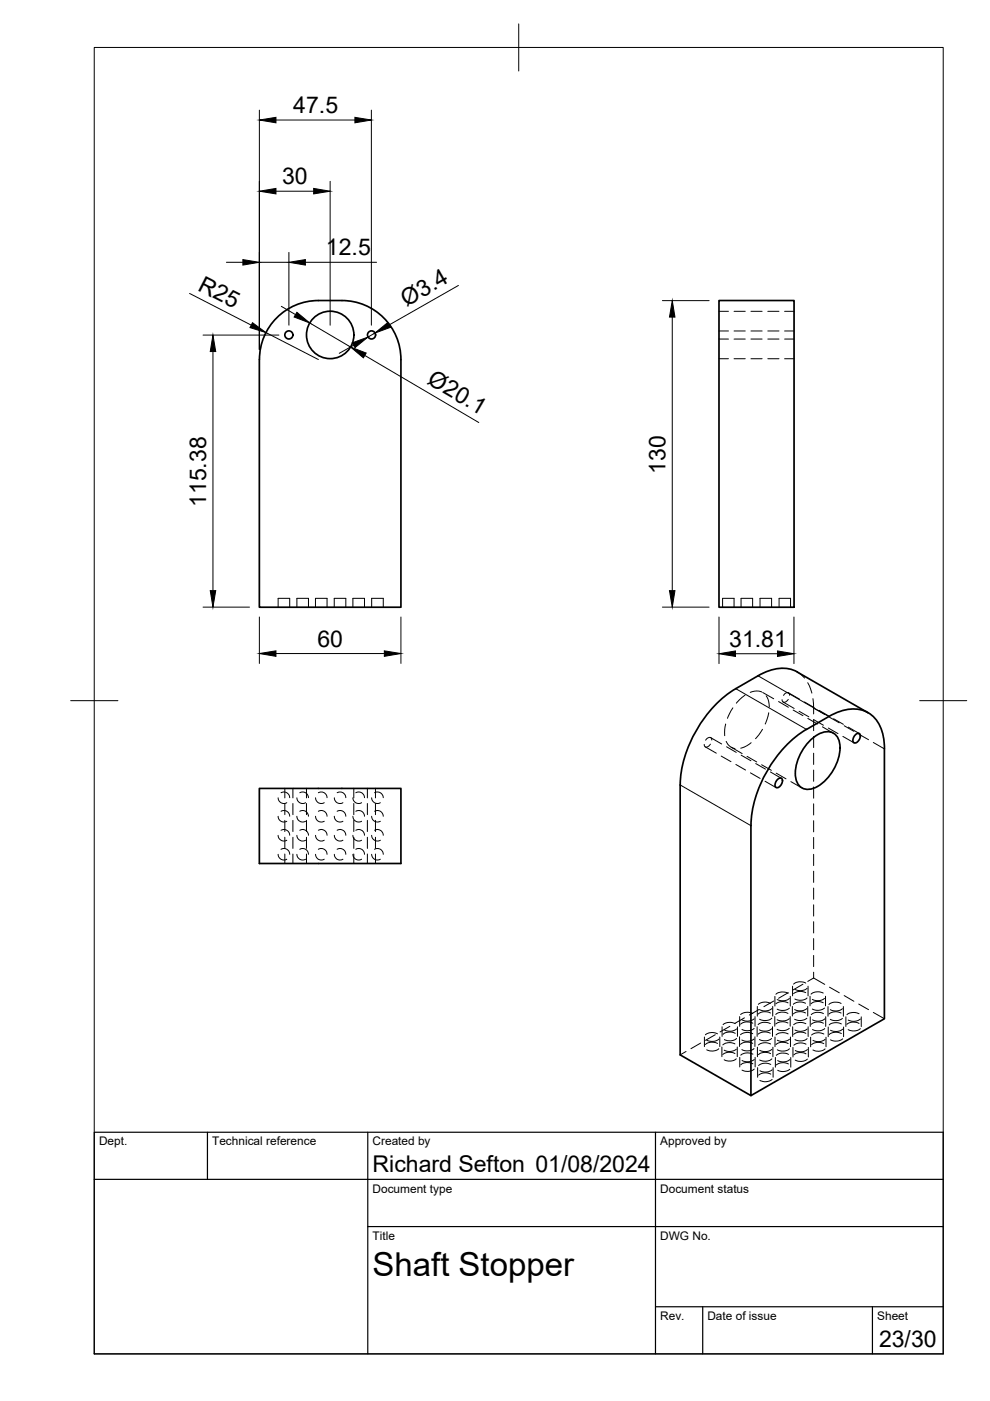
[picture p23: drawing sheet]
<svg xmlns="http://www.w3.org/2000/svg" width="210mm" height="297mm" viewBox="0 0 210 297" stroke-linecap="round" stroke-linejoin="round" font-family="sans-serif">
<defs><g id="words">
<text font-size="7" x="79" y="270.6">Shaft Stopper</text>
<g font-size="4.9">
<text x="62.2" y="24">47.5</text>
<text x="59.8" y="39.1">30</text>
<text x="69.1" y="54.2">12.5</text>
<text x="41.8" y="61.4" transform="rotate(27 41.8 61.4)">R25</text>
<text x="86.2" y="65" transform="rotate(-30 86.2 65)">Ø3.4</text>
<text x="90.4" y="81.2" transform="rotate(30 90.4 81.2)">Ø20.1</text>
<text x="141.1" y="100.5" transform="rotate(-90 141.1 100.5)">130</text>
<text x="43.7" y="107.5" transform="rotate(-90 43.7 107.5)">115.38</text>
<text x="67.3" y="137.1">60</text>
<text x="154.6" y="137.1">31.81</text>
<text x="79" y="248.5">Richard Sefton 01/08/2024</text>
<text x="186.4" y="285.7">23/30</text>
</g>
<g font-size="2.5">
<text x="21" y="242.9">Dept.</text>
<text x="45" y="242.9">Technical reference</text>
<text x="79" y="242.9">Created by</text>
<text x="140" y="242.9">Approved by</text>
<text x="79" y="252.8">Document type</text>
<text x="140" y="252.8">Document status</text>
<text x="79" y="262.9">Title</text>
<text x="140" y="262.9">DWG No.</text>
<text x="140" y="279.9">Rev.</text>
<text x="150" y="279.9">Date of issue</text>
<text x="186" y="279.9">Sheet</text>
</g>
</g></defs>
<!-- layer: Hidden -->
<g fill="none" stroke="#000" stroke-width=".21">
<path d="M152.4 76.1h2.1M152.4 66h2.1M152.4 71.9h2.1M152.4 70.2h2.1M155.6 76.1h2.4M155.6 66h2.4M155.6 71.9h2.4M155.6 70.2h2.4M159.2 76.1h2.4M159.2 66h2.4M159.2 71.9h2.4M159.2 70.2h2.4"/>
<path d="M162.8 76.1h2.4M162.8 66h2.4M162.8 71.9h2.4M162.8 70.2h2.4M166.3 76.1h2.1M166.3 66h2.1M166.3 71.9h2.1M166.3 70.2h2.1M59 128.7v-1.8h2.4v1.8M62.9 128.7v-1.8h2.5v1.8M66.9 128.7v-1.8h2.4v1.8M70.9 128.7v-1.8h2.4v1.8"/>
<path d="M74.8 128.7v-1.8h2.5v1.8M78.8 128.7v-1.8h2.5v1.8M153.2 128.7v-1.8h2.4v1.8M157.1 128.7v-1.8h2.5v1.8M161.1 128.7v-1.8h2.5v1.8M165.2 128.7v-1.8h2.4v1.8M149.5 158.4l2.4 1.3M150.6 157.8a.73 .73 0 0 1-.5 .5 .73 .73 0 0 1-.8-.2v-.3M150.7 156.4l2.3 1.3M150.9 156.9a.56 .56 0 0 0-.4-.6 .56 .56 0 0 0-.7 .3l-.2 .3M153.9 153.5l-.3 1.2v1.3M154 157.2l.1 .2a2.43 2.43 0 0 0 1.7 1.3"/>
<path d="M154.1 158.3l2 1.2M155 158.4l2.4 1.4M155.4 150.1l-1.2 2.2M158 147.4l-1.9 1.7M159.3 157.5l-.9 .6-1.3 .5M161.5 146.7l-1.1-.2-1.3 .3M161.7 154.6l-1.5 2M161.7 146.8l2.3 1.4M162.5 147.5l.5 1.2 .1 1.2M163 151.1l-.8 2.4M165.1 148.7l2.1 1.3M166.1 148.9l2.3 1.3"/>
<path d="M167.1 148.3a.74 .74 0 0 1-.5 .5 .74 .74 0 0 1-.8-.2v-.3M167.2 146.9l2.3 1.3M167.4 147.4a.55 .55 0 0 0-.4-.6 .55 .55 0 0 0-.7 .3l-.2 .3M168.2 150.5l2 1.2M169 142.5l1.6 1.3M169.4 150.8l2.1 1.2M170.6 148.8l2 1.2M171.3 144.7l.8 2.2M171.3 152.3l2 1.2M172.4 148.1l.1 3.3M172.5 156.1v2.4M172.5 159.7v2.4"/>
<path d="M173.7 150.6l2 1.2M174.4 154.1l2.3 1.4M174.6 153.8l-2.1-1.2v2.3M175.6 154.4l2.1 1.1M176.7 152.4l2.1 1.2M178.7 156.1l2.4 1.4M179.9 154.2l2.3 1.3M59 177.1a1.23 1.23 0 0 0 1.8 1M59 169.1a1.21 1.21 0 0 0 1.8 1.1M59 173.1a1.23 1.23 0 0 0 1.8 1M59.6 176a1.24 1.24 0 0 1 1.8 1.1M59.6 168.1a1.24 1.24 0 0 1 1.8 1"/>
<path d="M59.6 172a1.22 1.22 0 0 1 1.8 1.1M60.4 167.2v2M60.4 170.4v2.3M60.4 173.9v2.4M60.4 177.5v2.4M62.1 167.2v2M62.1 170.4v2.3M62.1 173.9v2.4M62.1 177.5v2.4M62.9 173.1a1.23 1.23 0 0 0 1.9 1M62.9 177.1a1.23 1.23 0 0 0 1.9 1M62.9 169.1a1.21 1.21 0 0 0 1.9 1.1"/>
<path d="M63.6 172a1.22 1.22 0 0 1 1.8 1.1M63.6 176a1.24 1.24 0 0 1 1.8 1.1M63.6 168.1a1.24 1.24 0 0 1 1.8 1M65 167.2v2M65 170.4v2.3M65 173.9v2.4M65 177.5v2.4M66.9 177.1a1.22 1.22 0 0 0 1.8 1M66.9 169.1a1.2 1.2 0 0 0 1.8 1.1M66.9 173.1a1.22 1.22 0 0 0 1.8 1M67.5 176a1.24 1.24 0 0 1 1.8 1.1M67.5 168.1a1.24 1.24 0 0 1 1.8 1"/>
<path d="M67.5 172a1.22 1.22 0 0 1 1.8 1.1M70.9 177.1a1.21 1.21 0 0 0 1.8 1M70.9 169.1a1.19 1.19 0 0 0 1.8 1.1M70.9 173.1a1.21 1.21 0 0 0 1.8 1M71.5 176a1.24 1.24 0 0 1 1.8 1.1M71.5 168.1a1.24 1.24 0 0 1 1.8 1M71.5 172a1.22 1.22 0 0 1 1.8 1.1M74.8 173.1a1.23 1.23 0 0 0 1.9 1M74.8 169.1a1.21 1.21 0 0 0 1.9 1.1M74.8 177.1a1.23 1.23 0 0 0 1.9 1M75 167.2v2M75 170.4v2.3"/>
<path d="M75 173.9v2.4M75 177.5v2.4M75.4 172a1.22 1.22 0 0 1 1.9 1.1M75.4 168.1a1.24 1.24 0 0 1 1.9 1M75.4 176a1.24 1.24 0 0 1 1.9 1.1M77.9 167.2v2M77.9 170.4v2.3M77.9 173.9v2.4M77.9 177.5v2.4M78.8 173.1a1.23 1.23 0 0 0 1.8 1M78.8 177.1a1.23 1.23 0 0 0 1.8 1M78.8 169.1a1.21 1.21 0 0 0 1.8 1.1"/>
<path d="M79.4 172a1.22 1.22 0 0 1 1.9 1.1M79.4 176a1.24 1.24 0 0 1 1.9 1.1M79.4 168.1a1.24 1.24 0 0 1 1.9 1M79.6 167.2v2M79.6 170.4v2.3M79.6 173.9v2.4M79.6 177.5v2.4M152.9 160.3l2.1 1.2M156 162.1l2.1 1.2M157.1 160.1l2.1 1.2M158.4 160.4l2 1.2M159.1 163.9l2.1 1.1"/>
<path d="M160.2 161.9l2.1 1.2M161.5 162.1l2.1 1.2M162.2 165.6l2.3 1.4M163.3 163.7l2.4 1.3M164.6 163.9l2 1.2M167.7 165.7l2.3 1.4M172.5 163.3v2.4M172.5 166.8v2.4M172.5 170.4v2.4M172.5 174v2.4M172.5 177.6v2.3M59 181.1a1.21 1.21 0 0 0 1.8 1.1"/>
<path d="M59.6 180.1a1.22 1.22 0 0 1 1.8 1M60.4 181.1v2M62.1 181.1v2M62.9 181.1a1.21 1.21 0 0 0 1.9 1.1M63.6 180.1a1.22 1.22 0 0 1 1.8 1M65 181.1v2M66.9 181.1a1.2 1.2 0 0 0 1.8 1.1M67.5 180.1a1.22 1.22 0 0 1 1.8 1M70.9 181.1a1.19 1.19 0 0 0 1.8 1.1M71.5 180.1a1.22 1.22 0 0 1 1.8 1M74.8 181.1a1.21 1.21 0 0 0 1.9 1.1M75 181.1v2"/>
<path d="M75.4 180.1a1.22 1.22 0 0 1 1.9 1M77.9 181.1v2M78.8 181.1a1.21 1.21 0 0 0 1.8 1.1M79.4 180.1a1.22 1.22 0 0 1 1.9 1M79.6 181.1v2M172.5 181.1v2.4M172.5 184.7v2.4M172.5 188.3v2.4M172.5 191.8v2.4M172.5 195.4v2.4M172.5 199v2.4M149.4 219.9v2"/>
<path d="M151.7 219.4l-2.1 1.2M152.1 219.2a2.4 2.4 0 0 0-2.5 .2M152.6 219.9v2M153.1 217.7v2M154.7 217.6l-2 1.2M155.9 217a2.43 2.43 0 0 0-2.6 .2M155.9 219.1a2.43 2.43 0 0 0-2.6 .2M156.2 218.2a2.33 2.33 0 0 1-2.6 .2M156.4 217.7v2M156.8 219.8v2.1M156.8 215.5v2.1M157.8 215.8l-2 1.2"/>
<path d="M159.6 219.2a2.43 2.43 0 0 0-2.6 .2M159.6 214.9a2.43 2.43 0 0 0-2.6 .2M159.6 216.9a2.32 2.32 0 0 0-2.6 .3M159.9 216a2.44 2.44 0 0 1-2.6 .2M159.9 218a2.33 2.33 0 0 1-2.6 .3M160.1 219.8v2.1M160.1 215.5v2.1M160.5 217.7v2M160.6 213.4v2M161 214l-2.1 1.2M163.3 217a2.32 2.32 0 0 0-2.6 .2M163.3 219.1a2.43 2.43 0 0 0-2.6 .2"/>
<path d="M163.4 212.7a2.43 2.43 0 0 0-2.6 .2M163.4 214.8a2.32 2.32 0 0 0-2.6 .2M163.6 218.1a2.33 2.33 0 0 1-2.6 .2M163.6 213.9a2.44 2.44 0 0 1-2.5 .2M163.6 215.9a2.33 2.33 0 0 1-2.5 .2M163.8 217.7v2M163.8 213.4v2M164 212.2l-2 1.2M164.3 215.5v2.1M164.3 211.3v2M164.3 219.9v2M167.1 214.9a2.32 2.32 0 0 0-2.6 .2"/>
<path d="M167.1 216.9a2.43 2.43 0 0 0-2.6 .2M167.1 210.6a2.32 2.32 0 0 0-2.6 .2M167.1 212.6a2.43 2.43 0 0 0-2.6 .2M167.1 219.2a2.45 2.45 0 0 0-2.6 .2M167.1 210.5l-2 1.2M167.3 216a2.38 2.38 0 0 1-2.5 .2M167.3 218a2.33 2.33 0 0 1-2.5 .2M167.4 211.7a2.38 2.38 0 0 1-2.6 .2M167.4 213.7a2.33 2.33 0 0 1-2.6 .3M167.5 215.5v2.1M167.6 211.3v2M167.6 219.9v2"/>
<path d="M168 213.4v2M168 209.1v2M168.1 217.7v2.1M170.2 208.7l-2 1.2M170.8 212.7a2.43 2.43 0 0 0-2.6 .2M170.8 214.8a2.43 2.43 0 0 0-2.6 .2M170.8 208.4a2.34 2.34 0 0 0-2.5 .2M170.8 210.5a2.45 2.45 0 0 0-2.5 .2M170.9 217.1a2.45 2.45 0 0 0-2.6 .2M170.9 219.1a2.34 2.34 0 0 0-2.6 .2M171.1 213.8a2.33 2.33 0 0 1-2.6 .2M171.1 215.9a2.44 2.44 0 0 1-2.6 .2"/>
<path d="M171.1 209.5a2.38 2.38 0 0 1-2.6 .3M171.1 211.6a2.33 2.33 0 0 1-2.6 .2M171.1 218.2a2.42 2.42 0 0 1-2.5 .2M171.3 213.4v2M171.3 209.1v2M171.3 217.7v2.1M171.7 211.2v2.1M171.8 215.6v2M171.9 219.9v2M172.5 207.4l2.4 1.3M172.5 202.6v2.3M172.5 206.1v1.3"/>
<path d="M172.5 207.4l-1.2 .7M174.5 210.6a2.39 2.39 0 0 0-2.5 .2M174.5 212.6a2.45 2.45 0 0 0-2.5 .2M174.6 214.9a2.34 2.34 0 0 0-2.6 .2M174.6 216.9a2.45 2.45 0 0 0-2.6 .3M174.7 219.2a2.43 2.43 0 0 0-2.6 .2M174.8 211.7a2.33 2.33 0 0 1-2.6 .2M174.8 213.7a2.44 2.44 0 0 1-2.6 .2M174.9 216a2.31 2.31 0 0 1-2.6 .2M174.9 218.1a2.31 2.31 0 0 1-2.6 .2M175 211.2v2.1M175.1 215.6v2"/>
<path d="M175.1 219.9v2M175.6 213.4v2.1M175.6 217.7v2.1M175.9 209.3l2 1.2M178.3 212.8a2.34 2.34 0 0 0-2.6 .2M178.3 214.8a2.45 2.45 0 0 0-2.6 .2M178.4 217.1a2.43 2.43 0 0 0-2.6 .2M178.4 219.1a2.38 2.38 0 0 0-2.6 .3M178.6 213.9a2.28 2.28 0 0 1-2.6 .2M178.6 215.9a2.28 2.28 0 0 1-2.6 .2M178.7 218.2a2.44 2.44 0 0 1-2.6 .2M178.8 213.4v2.1"/>
<path d="M178.9 217.7v2.1M179 211.1l2 1.2M179.3 215.6v2M182.1 212.9l2 1.2M182.1 214.9a2.43 2.43 0 0 0-2.5 .2M182.1 217a2.32 2.32 0 0 0-2.5 .2M182.4 216.1a2.44 2.44 0 0 1-2.6 .2M182.4 218.1a2.33 2.33 0 0 1-2.6 .2M182.6 215.6v2M185.2 214.7l2.3 1.3M145.5 222.9l-1.3 .8M148.5 221.2l-2 1.1"/>
<path d="M152.1 221.2a2.29 2.29 0 0 0-2.5 .3M152.4 220.3a2.28 2.28 0 0 1-2.6 .2M152.4 222.3a2.33 2.33 0 0 1-2.6 .3M153.1 222v2M155.8 221.3a2.45 2.45 0 0 0-2.6 .2M155.8 223.4a2.34 2.34 0 0 0-2.6 .2M156.1 222.4a2.39 2.39 0 0 1-2.6 .3M156.1 224.5a2.28 2.28 0 0 1-2.6 .2M156.2 220.2a2.38 2.38 0 0 1-2.6 .2M156.3 222v2M156.8 224.2v2M159.6 221.2a2.32 2.32 0 0 0-2.6 .2"/>
<path d="M159.6 223.5a2.43 2.43 0 0 0-2.5 .2M159.6 225.6a2.32 2.32 0 0 0-2.5 .2M159.9 220.3a2.44 2.44 0 0 1-2.6 .2M159.9 222.3a2.33 2.33 0 0 1-2.6 .2M159.9 224.6a2.33 2.33 0 0 1-2.6 .2M159.9 226.7a2.38 2.38 0 0 1-2.6 .2M160.1 224.2v2M160.6 222v2.1M160.6 226.4v2M163.4 221.3a2.45 2.45 0 0 0-2.6 .3M163.4 223.4a2.34 2.34 0 0 0-2.6 .2M163.4 225.7a2.39 2.39 0 0 0-2.6 .2"/>
<path d="M163.4 227.7a2.45 2.45 0 0 0-2.6 .3M163.6 220.2a2.33 2.33 0 0 1-2.6 .2M163.7 222.5a2.33 2.33 0 0 1-2.6 .2M163.7 224.5a2.38 2.38 0 0 1-2.6 .2M163.7 226.8a2.31 2.31 0 0 1-2.6 .2M163.7 228.9a2.42 2.42 0 0 1-2.6 .2M163.9 222v2.1M163.9 226.4v2M164.4 224.2v2.1M167.1 221.3a2.34 2.34 0 0 0-2.6 .2M167.2 223.5a2.34 2.34 0 0 0-2.6 .3M167.2 225.6a2.45 2.45 0 0 0-2.6 .2"/>
<path d="M167.4 220.3a2.44 2.44 0 0 1-2.6 .2M167.4 222.4a2.33 2.33 0 0 1-2.6 .2M167.4 224.6a2.28 2.28 0 0 1-2.5 .3M167.4 226.7a2.39 2.39 0 0 1-2.5 .2M167.7 224.2v2.1M168.1 222.1v2M170.9 221.4a2.45 2.45 0 0 0-2.6 .2M170.9 223.4a2.34 2.34 0 0 0-2.6 .3M171.1 220.2a2.31 2.31 0 0 1-2.5 .2M171.2 222.5a2.28 2.28 0 0 1-2.6 .2M171.2 224.5a2.33 2.33 0 0 1-2.6 .3M171.4 222.1v2"/>
<path d="M174.7 221.3a2.32 2.32 0 0 0-2.6 .2M174.9 220.4a2.33 2.33 0 0 1-2.5 .2M174.9 222.4a2.38 2.38 0 0 1-2.5 .2M178.7 220.2a2.33 2.33 0 0 1-2.6 .3"/>
</g>
<!-- layer: Visible -->
<g fill="none" stroke="#000" stroke-width=".36">
<path d="M67.5 63.7a21.5 21.5 0 0 1 9.2 .7 12.5 12.5 0 0 1 8.3 11.8v52.5h-30v-52.5M67.5 63.7a12.5 12.5 0 0 0-12.5 12.5M152.4 63.7h16v65h-16zM171 154.7l4.7-2.8a8.5 8.5 0 0 1 8.4-.8 7.6 7.6 0 0 1 3.3 6.1l.1 58.8-28.3 16.3v-57.2M171 154.6a26 26 0 0 0-11.8 20.4M171.9 156.9a4.6 4.6 0 0 1 4.5-1.6 3.6 3.6 0 0 1 1.6 4.1 10.1 10.1 0 0 1-5.5 7.7 2.65 2.65 0 0 1-3.8-2.2 9.9 9.9 0 0 1 3.2-8zM181.3 155.8l.3-.2 .6-.1a1.32 1.32 0 0 1-1.1 2 1.14 1.14 0 0 1 .2-1.7zM184 151.1l-15-8.6a8.3 8.3 0 0 0-8.3 .8 31 31 0 0 0-9.3 6.4 26.2 26.2 0 0 0-7.2 16.7v57.3l15 8.6M55 167.2h30v15.9h-30zM164.8 165.3l.3-.2 .6-.1a1.32 1.32 0 0 1-1.2 2 1.14 1.14 0 0 1 .3-1.7z"/>
<circle cx="61.2" cy="71" r=".86"/>
<circle cx="70" cy="71" r="5"/>
<circle cx="78.8" cy="71" r=".86"/>
</g>
<!-- layer: Visible Narrow -->
<path d="M156 146l15 8.7M160.7 143.3l15 8.6M144.2 166.4l15 8.7" fill="none" stroke="#000" stroke-width=".21"/>
<!-- layer: Hidden Narrow -->
<path d="M172.5 150.1l2.4 1.4M175.9 152.1l2 1.2M179 153.9l2 1.2M182.1 155.6l2 1.2M185.2 157.4l2.3 1.4" fill="none" stroke="#000" stroke-width=".21"/>
<!-- layer: BORDER -->
<path d="M20 10.1h180v276.9h-180zM110 5.1v10M15 148.6h10M195 148.6h10" fill="none" stroke="#000" stroke-width=".21"/>
<!-- layer: TITLEBLOCK -->
<path d="M20 240.1h180v46.9h-180zM20 250h180M44 240.1v9.9M78 240.1v46.9M139 240.1v46.9M78 260.1h122M139 277.1h61M149 277.1v9.9M185 277.1v9.9" fill="none" stroke="#000" stroke-width=".25"/>
<!-- layer: FD_Dimensions -->
<g fill="none" stroke="#000" stroke-width=".21">
<path d="M55 23.4v50.7M58.5 25.4h16.7M70 38.4v30.5M78.7 23.4v45.5M48 55.6h3.5M55 55.6h6.3M58.5 40.5h8M61.3 53.5v15.4M64.7 55.6h15.1M40.2 62.2l13.1 6.7M43.1 71h16M45.1 74.5v50.7"/>
<path d="M56.4 70.5l11.1 5.7M59.6 64.9l3.1 1.8M65.7 68.5l8.6 5.1M75 73.2l-3.1 1.7M77.3 75.4l24.2 14.2M79.5 70.6l-1.5 .9M97.2 60.5l-14.7 8.4M140.4 63.7h9.9M142.5 67.2v58M43.1 128.7h9.8M55 130.8v9.9M58.5 138.6h23"/>
<path d="M85 130.8v9.9M140.4 128.7h9.9M152.4 130.8v9.9M155.9 138.6h8.9M168.3 130.8v9.9"/>
</g>
<g fill="#000" stroke="#000" stroke-width=".21">
<path d="M55 25.4l3.5-.5v1.1zM55 40.5l3.5-.6v1.2zM66.5 39.9l3.5 .6-3.5 .6zM75.2 24.9l3.5 .5-3.5 .6zM51.5 55l3.5 .6-3.5 .6zM61.3 55.6l3.4-.6v1.2zM45.1 71l.6 3.5h-1.1zM53.5 68.4l2.9 2.1-3.4-1zM62.9 66.2l2.8 2.3-3.3-1.3zM74.7 72.7l3.3-1.2-2.7 2.2zM74.3 73.6l3.3 1.3-.6 1zM79.5 70.6l2.7-2.2 .6 1z"/>
<path d="M142.5 63.7l.6 3.5h-1.2zM44.6 125.2h1.1l-.6 3.5zM55 138.6l3.5-.6v1.2zM81.5 138l3.5 .6-3.5 .6zM141.9 125.2h1.2l-.6 3.5zM152.4 138.6l3.5-.6v1.2zM164.8 138l3.5 .6-3.5 .6z"/>
</g>
<use href="#words"/>
</svg>
